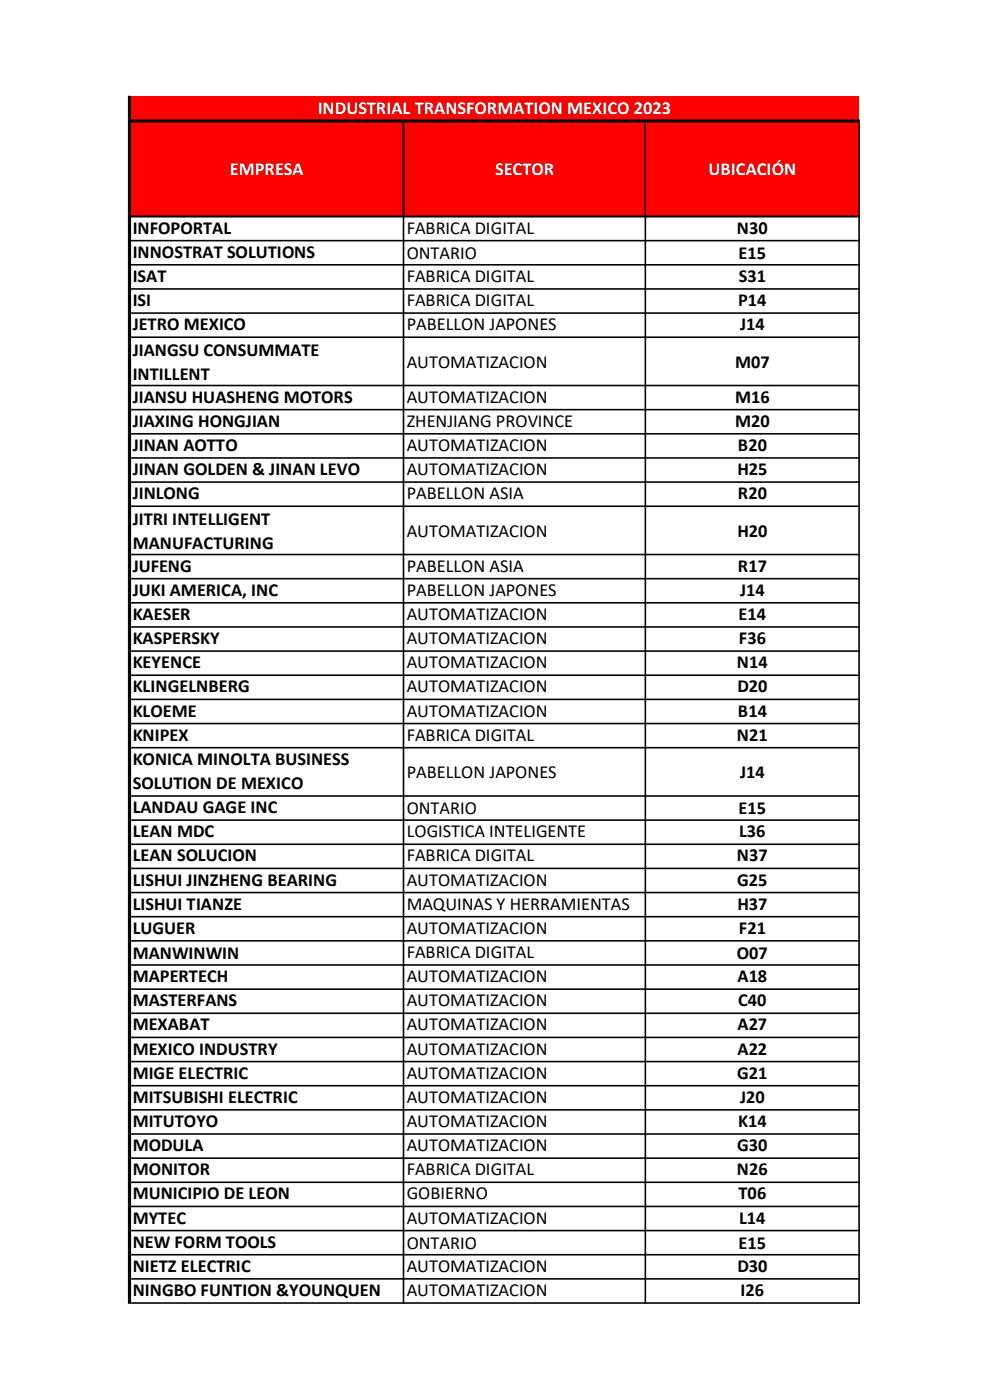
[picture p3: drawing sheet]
<svg xmlns="http://www.w3.org/2000/svg" width="210mm" height="297mm" viewBox="0 0 210 297" stroke-linecap="round" stroke-linejoin="round" font-family="sans-serif">
<defs><g id="words">
<g font-size="3.9" fill="#fff">
<text x="67.4" y="24.2">INDUSTRIAL TRANSFORMATION MEXICO 2023</text>
<text x="48.8" y="37.1">EMPRESA</text>
<text x="105" y="37.1">SECTOR</text>
<text x="150.3" y="37.1">UBICACIÓN</text>
</g>
<g font-size="3.9">
<text x="28.2" y="49.6">INFOPORTAL</text>
<text x="86.3" y="49.6">FABRICA DIGITAL</text>
<text x="156.3" y="49.6">N30</text>
<text x="28.2" y="54.7">INNOSTRAT SOLUTIONS</text>
<text x="28.2" y="59.8">ISAT</text>
<text x="86.3" y="54.9">ONTARIO</text>
<text x="86.3" y="59.8">FABRICA DIGITAL</text>
<text x="156.7" y="54.9">E15</text>
<text x="156.7" y="59.8">S31</text>
<text x="28.2" y="64.9">ISI</text>
<text x="86.3" y="64.9">FABRICA DIGITAL</text>
<text x="156.6" y="64.9">P14</text>
<text x="28.2" y="70.1">JETRO MEXICO</text>
<text x="86.3" y="70.1">PABELLON JAPONES</text>
<text x="157" y="70.1">J14</text>
<text x="28.2" y="75.4">JIANGSU CONSUMMATE</text>
<text x="86.3" y="78">AUTOMATIZACION</text>
<text x="156" y="78">M07</text>
<text x="28.2" y="80.6">INTILLENT</text>
<text x="28.2" y="85.4">JIANSU HUASHENG MOTORS</text>
<text x="86.3" y="85.4">AUTOMATIZACION</text>
<text x="156" y="85.4">M16</text>
<text x="28.2" y="90.6">JIAXING HONGJIAN</text>
<text x="28.2" y="95.7">JINAN AOTTO</text>
<text x="86.3" y="90.6">ZHENJIANG PROVINCE</text>
<text x="86.3" y="95.7">AUTOMATIZACION</text>
<text x="156" y="90.6">M20</text>
<text x="156.5" y="95.7">B20</text>
<text x="28.2" y="100.8">JINAN GOLDEN &amp; JINAN LEVO</text>
<text x="86.3" y="100.8">AUTOMATIZACION</text>
<text x="156.4" y="100.8">H25</text>
<text x="28.2" y="105.9">JINLONG</text>
<text x="86.3" y="105.9">PABELLON ASIA</text>
<text x="156.5" y="105.9">R20</text>
<text x="28.2" y="111.3">JITRI INTELLIGENT</text>
<text x="86.3" y="113.8">AUTOMATIZACION</text>
<text x="156.4" y="113.8">H20</text>
<text x="28.2" y="116.4">MANUFACTURING</text>
<text x="28.2" y="121.3">JUFENG</text>
<text x="86.3" y="121.3">PABELLON ASIA</text>
<text x="156.5" y="121.3">R17</text>
<text x="28.2" y="126.4">JUKI AMERICA, INC</text>
<text x="28.2" y="131.5">KAESER</text>
<text x="86.3" y="126.4">PABELLON JAPONES</text>
<text x="86.3" y="131.5">AUTOMATIZACION</text>
<text x="156.7" y="131.5">E14</text>
<text x="157" y="126.4">J14</text>
<text x="28.2" y="136.7">KASPERSKY</text>
<text x="86.3" y="136.7">AUTOMATIZACION</text>
<text x="156.8" y="136.7">F36</text>
<text x="28.2" y="141.8">KEYENCE</text>
<text x="86.3" y="141.8">AUTOMATIZACION</text>
<text x="156.3" y="141.8">N14</text>
<text x="28.2" y="146.9">KLINGELNBERG</text>
<text x="86.3" y="146.9">AUTOMATIZACION</text>
<text x="156.4" y="146.9">D20</text>
<text x="28.2" y="152">KLOEME</text>
<text x="86.3" y="152">AUTOMATIZACION</text>
<text x="156.5" y="152">B14</text>
<text x="28.2" y="157.1">KNIPEX</text>
<text x="86.3" y="157.1">FABRICA DIGITAL</text>
<text x="156.3" y="157.1">N21</text>
<text x="28.2" y="162.3">KONICA MINOLTA BUSINESS</text>
<text x="28.2" y="167.4">SOLUTION DE MEXICO</text>
<text x="86.3" y="165.1">PABELLON JAPONES</text>
<text x="157" y="165.1">J14</text>
<text x="28.2" y="172.5">LANDAU GAGE INC</text>
<text x="86.3" y="172.8">ONTARIO</text>
<text x="156.7" y="172.8">E15</text>
<text x="28.2" y="177.6">LEAN MDC</text>
<text x="86.3" y="177.6">LOGISTICA INTELIGENTE</text>
<text x="156.8" y="177.6">L36</text>
<text x="28.2" y="182.8">LEAN SOLUCION</text>
<text x="86.3" y="182.8">FABRICA DIGITAL</text>
<text x="156.3" y="182.8">N37</text>
<text x="28.2" y="187.9">LISHUI JINZHENG BEARING</text>
<text x="86.3" y="187.9">AUTOMATIZACION</text>
<text x="156.4" y="187.9">G25</text>
<text x="28.2" y="193">LISHUI TIANZE</text>
<text x="86.3" y="193">MAQUINAS Y HERRAMIENTAS</text>
<text x="156.4" y="193">H37</text>
<text x="28.2" y="198.1">LUGUER</text>
<text x="28.2" y="203.5">MANWINWIN</text>
<text x="86.3" y="198.1">AUTOMATIZACION</text>
<text x="86.3" y="203.2">FABRICA DIGITAL</text>
<text x="156.3" y="203.5">O07</text>
<text x="156.8" y="198.1">F21</text>
<text x="28.2" y="208.4">MAPERTECH</text>
<text x="86.3" y="208.4">AUTOMATIZACION</text>
<text x="156.5" y="208.4">A18</text>
<text x="28.2" y="213.5">MASTERFANS</text>
<text x="86.3" y="213.5">AUTOMATIZACION</text>
<text x="156.6" y="213.5">C40</text>
<text x="28.2" y="218.6">MEXABAT</text>
<text x="86.3" y="218.6">AUTOMATIZACION</text>
<text x="156.5" y="218.6">A27</text>
<text x="28.2" y="223.7">MEXICO INDUSTRY</text>
<text x="86.3" y="223.7">AUTOMATIZACION</text>
<text x="156.5" y="223.7">A22</text>
<text x="28.2" y="228.9">MIGE ELECTRIC</text>
<text x="28.2" y="234">MITSUBISHI ELECTRIC</text>
<text x="86.3" y="228.9">AUTOMATIZACION</text>
<text x="86.3" y="234">AUTOMATIZACION</text>
<text x="156.4" y="228.9">G21</text>
<text x="157" y="234">J20</text>
<text x="28.2" y="239.1">MITUTOYO</text>
<text x="86.3" y="239.1">AUTOMATIZACION</text>
<text x="156.6" y="239.1">K14</text>
<text x="28.2" y="244.2">MODULA</text>
<text x="86.3" y="244.2">AUTOMATIZACION</text>
<text x="156.4" y="244.2">G30</text>
<text x="28.2" y="249.3">MONITOR</text>
<text x="86.3" y="249.3">FABRICA DIGITAL</text>
<text x="156.3" y="249.3">N26</text>
<text x="28.2" y="254.5">MUNICIPIO DE LEON</text>
<text x="86.3" y="254.5">GOBIERNO</text>
<text x="156.7" y="254.5">T06</text>
<text x="28.2" y="259.6">MYTEC</text>
<text x="86.3" y="259.6">AUTOMATIZACION</text>
<text x="156.8" y="259.6">L14</text>
<text x="28.2" y="264.7">NEW FORM TOOLS</text>
<text x="28.2" y="269.8">NIETZ ELECTRIC</text>
<text x="86.3" y="265">ONTARIO</text>
<text x="86.3" y="269.8">AUTOMATIZACION</text>
<text x="156.4" y="269.8">D30</text>
<text x="156.7" y="265">E15</text>
<text x="28.2" y="275">NINGBO FUNTION &amp;YOUNQUEN</text>
<text x="86.3" y="275">AUTOMATIZACION</text>
<text x="157.1" y="275">I26</text>
</g>
</g></defs>
<path d="M27.6 20.5h154.7v25.5h-154.7z" fill="#f00"/>
<g fill="#000">
<path d="M27.1 20.3h.7v25.8h-.7zM85.4 26h.4v20.1h-.4zM136.7 26h.4v20.1h-.4zM182.1 26h.3v20.1h-.3z" fill-rule="evenodd"/>
<path d="M27.8 25.3h154.6v.7h-154.6zM27.8 45.8h154.6v.3h-154.6z" fill-rule="evenodd"/>
<path d="M27.1 45.8h.7v230.8h-.7zM85.4 46.1h.4v230.5h-.4zM136.7 46.1h.4v230.5h-.4zM182.1 46.1h.3v230.5h-.3z" fill-rule="evenodd"/>
<path d="M27.8 45.8h154.6v.3h-154.6zM27.8 50.9h154.6v.3h-154.6zM27.8 56h154.6v.3h-154.6zM27.8 61.1h154.6v.4h-154.6zM27.8 66.3h154.6v.3h-154.6zM27.8 71.4h154.6v.3h-154.6zM27.8 81.6h154.6v.4h-154.6zM27.8 86.7h154.6v.4h-154.6zM27.8 91.9h154.6v.3h-154.6zM27.8 97h154.6v.3h-154.6zM27.8 102.1h154.6v.3h-154.6zM27.8 107.2h154.6v.4h-154.6zM27.8 117.5h154.6v.3h-154.6zM27.8 122.6h154.6v.3h-154.6zM27.8 127.7h154.6v.4h-154.6zM27.8 132.8h154.6v.4h-154.6zM27.8 138h154.6v.3h-154.6zM27.8 143.1h154.6v.3h-154.6zM27.8 148.2h154.6v.3h-154.6zM27.8 153.3h154.6v.4h-154.6zM27.8 158.5h154.6v.3h-154.6zM27.8 168.7h154.6v.3h-154.6zM27.8 173.8h154.6v.4h-154.6zM27.8 178.9h154.6v.4h-154.6zM27.8 184.1h154.6v.3h-154.6zM27.8 189.2h154.6v.3h-154.6zM27.8 194.3h154.6v.3h-154.6zM27.8 199.4h154.6v.4h-154.6zM27.8 204.6h154.6v.3h-154.6zM27.8 209.7h154.6v.3h-154.6zM27.8 214.8h154.6v.3h-154.6zM27.8 219.9h154.6v.4h-154.6zM27.8 225h154.6v.4h-154.6zM27.8 230.2h154.6v.3h-154.6zM27.8 235.3h154.6v.3h-154.6zM27.8 240.4h154.6v.3h-154.6zM27.8 245.5h154.6v.4h-154.6zM27.8 250.7h154.6v.3h-154.6zM27.8 255.8h154.6v.3h-154.6zM27.8 260.9h154.6v.3h-154.6zM27.8 266h154.6v.4h-154.6zM27.8 271.1h154.6v.4h-154.6zM27.8 276.3h154.6v.3h-154.6z" fill-rule="evenodd"/>
</g>
<use href="#words"/>
</svg>
